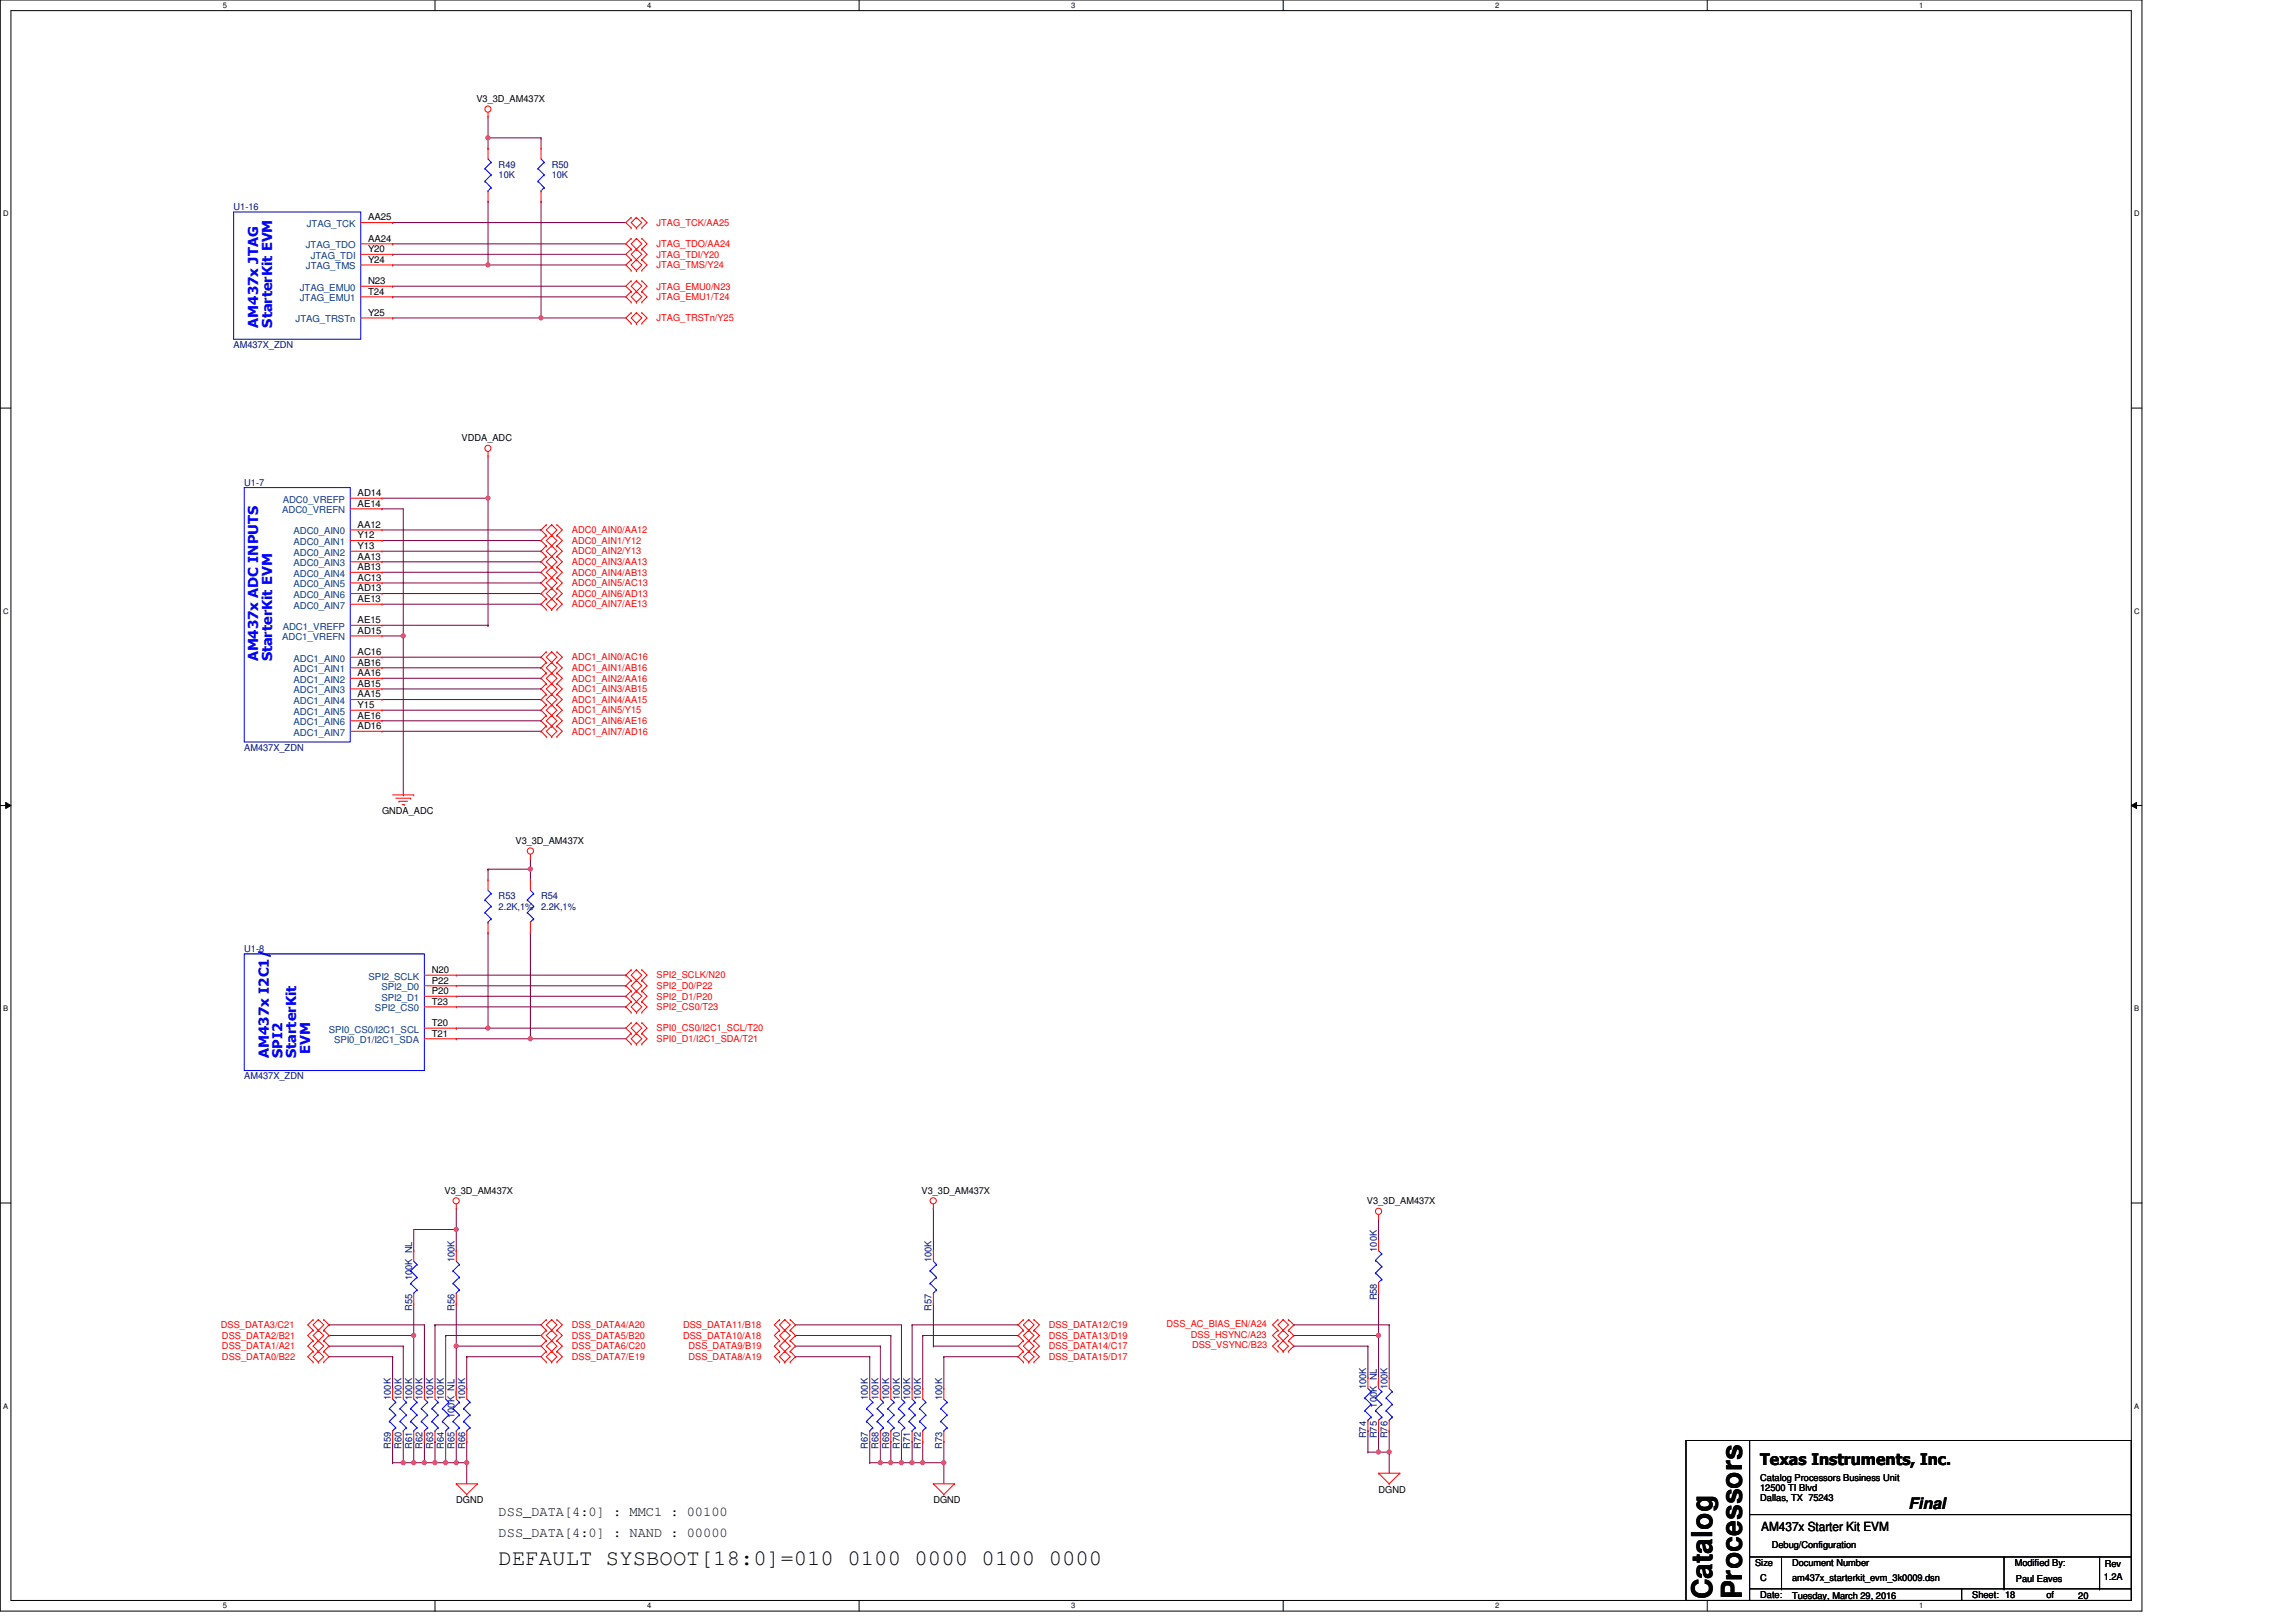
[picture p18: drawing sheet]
<svg xmlns="http://www.w3.org/2000/svg" width="297mm" height="210mm" viewBox="0 0 297 210" stroke-linecap="round" stroke-linejoin="round" font-family="sans-serif">
<defs><g id="words">
<g font-size="3.7">
<text x="221.5" y="207" transform="rotate(-90 221.5 207)">Catalog</text>
<text x="225.3" y="207" transform="rotate(-90 225.3 207)">Processors</text>
</g>
<text font-size="2.9" x="64.5" y="202.6">DEFAULT SYSBOOT[18:0]=010 0100 0000 0100 0000</text>
<g font-size="2.1">
<text x="227.7" y="189.5">Texas Instruments, Inc.</text>
<text x="246.9" y="195.3">Final</text>
</g>
<g font-size="1.8" fill="#00f">
<text x="33.4" y="42.4" transform="rotate(-90 33.4 42.4)">AM437x JTAG</text>
<text x="35.2" y="42.4" transform="rotate(-90 35.2 42.4)">StarterKit EVM</text>
<text x="33.4" y="85.6" transform="rotate(-90 33.4 85.6)">AM437x ADC INPUTS</text>
<text x="35.2" y="85.6" transform="rotate(-90 35.2 85.6)">StarterKit EVM</text>
<text x="34.8" y="136.9" transform="rotate(-90 34.8 136.9)">AM437x I2C1/</text>
<text x="36.6" y="136.9" transform="rotate(-90 36.6 136.9)">SPI2</text>
<text x="38.3" y="136.9" transform="rotate(-90 38.3 136.9)">StarterKit</text>
<text x="40.1" y="136.3" transform="rotate(-90 40.1 136.3)">EVM</text>
</g>
<g font-size="1.8">
<text x="64.5" y="196.2">DSS_DATA[4:0] : MMC1 : 00100</text>
<text x="64.5" y="198.9">DSS_DATA[4:0] : NAND : 00000</text>
</g>
<text font-size="1.6" x="227.9" y="198.2">AM437x Starter Kit EVM</text>
<g font-size="1.2">
<text x="61.6" y="13.2">V3_3D_AM437X</text>
<text x="47.6" y="28.5">AA25</text>
<text x="47.6" y="31.3">AA24</text>
<text x="47.6" y="32.6">Y20</text>
<text x="47.6" y="34">Y24</text>
<text x="47.6" y="40.9">Y25</text>
<text x="47.6" y="36.7">N23</text>
<text x="47.6" y="38.1">T24</text>
<text x="59.7" y="57.1">VDDA_ADC</text>
<text x="46.3" y="64.2">AD14</text>
<text x="46.3" y="65.6">AE14</text>
<text x="46.3" y="68.3">AA12</text>
<text x="46.3" y="69.7">Y12</text>
<text x="46.3" y="71">Y13</text>
<text x="46.3" y="72.4">AA13</text>
<text x="46.3" y="73.8">AB13</text>
<text x="46.3" y="75.1">AC13</text>
<text x="46.3" y="76.5">AD13</text>
<text x="46.3" y="77.9">AE13</text>
<text x="46.3" y="80.6">AE15</text>
<text x="46.3" y="82">AD15</text>
<text x="46.3" y="84.8">AC16</text>
<text x="46.3" y="86.1">AB16</text>
<text x="46.3" y="87.5">AA16</text>
<text x="46.3" y="88.9">AB15</text>
<text x="46.3" y="90.2">AA15</text>
<text x="46.3" y="91.6">Y15</text>
<text x="46.3" y="93">AE16</text>
<text x="46.3" y="94.3">AD16</text>
<text x="49.4" y="105.4">GNDA_ADC</text>
<text x="66.7" y="109.2">V3_3D_AM437X</text>
<text x="55.9" y="125.9">N20</text>
<text x="55.9" y="127.3">P22</text>
<text x="55.9" y="128.6">P20</text>
<text x="55.9" y="130">T23</text>
<text x="55.9" y="132.8">T20</text>
<text x="55.9" y="134.1">T21</text>
<text x="57.5" y="154.5">V3_3D_AM437X</text>
<text x="119.2" y="154.5">V3_3D_AM437X</text>
<text x="176.8" y="155.9">V3_3D_AM437X</text>
<text x="227.7" y="191.6">Catalog Processors Business Unit</text>
<text x="59" y="194.5">DGND</text>
<text x="120.8" y="194.5">DGND</text>
<text x="178.3" y="193.1">DGND</text>
<text x="227.7" y="192.9">12500 TI Blvd</text>
<text x="227.7" y="194.2">Dallas, TX 75243</text>
<text x="227.1" y="202.6">Size</text>
<text x="229.2" y="200.3">Debug/Configuration</text>
<text x="231.8" y="202.6">Document Number</text>
<text x="260.6" y="202.6">Modified By:</text>
<text x="272.3" y="202.8">Rev</text>
<text x="227.7" y="206.7">Date:</text>
<text x="227.7" y="204.5">C</text>
<text x="231.8" y="206.9">Tuesday, March 29, 2016</text>
<text x="231.8" y="204.5">am437x_starterkit_evm_3k0009.dsn</text>
<text x="255.2" y="206.7">Sheet: 18</text>
<text x="260.8" y="204.7">Paul Eaves</text>
<text x="264.8" y="206.7">of</text>
<text x="268.9" y="206.9">20</text>
<text x="272.2" y="204.4">1.2A</text>
</g>
<g font-size="1.2" fill="#000080">
<text x="64.5" y="21.7">R49</text>
<text x="64.5" y="23.1">10K</text>
<text x="71.4" y="21.7">R50</text>
<text x="71.4" y="23.1">10K</text>
<text x="30.2" y="27.2">U1-16</text>
<text x="30.2" y="45">AM437X_ZDN</text>
<text x="31.6" y="62.8">U1-7</text>
<text x="31.6" y="97.1">AM437X_ZDN</text>
<text x="64.5" y="116.3">R53</text>
<text x="64.5" y="117.7">2.2K,1%</text>
<text x="70" y="116.3">R54</text>
<text x="70" y="117.7">2.2K,1%</text>
<text x="31.6" y="123.2">U1-8</text>
<text x="31.6" y="139.7">AM437X_ZDN</text>
<text x="178.1" y="162" transform="rotate(-90 178.1 162)">100K</text>
<text x="53.3" y="165.7" transform="rotate(-90 53.3 165.7)">100K_NL</text>
<text x="58.8" y="163.4" transform="rotate(-90 58.8 163.4)">100K</text>
<text x="120.5" y="163.4" transform="rotate(-90 120.5 163.4)">100K</text>
<text x="53.3" y="169.7" transform="rotate(-90 53.3 169.7)">R55</text>
<text x="58.8" y="169.7" transform="rotate(-90 58.8 169.7)">R56</text>
<text x="120.5" y="169.7" transform="rotate(-90 120.5 169.7)">R57</text>
<text x="178.1" y="168.3" transform="rotate(-90 178.1 168.3)">R58</text>
<text x="176.8" y="179.8" transform="rotate(-90 176.8 179.8)">100K</text>
<text x="179.5" y="179.8" transform="rotate(-90 179.5 179.8)">100K</text>
<text x="50.6" y="181.2" transform="rotate(-90 50.6 181.2)">100K</text>
<text x="51.9" y="181.2" transform="rotate(-90 51.9 181.2)">100K</text>
<text x="53.3" y="181.2" transform="rotate(-90 53.3 181.2)">100K</text>
<text x="54.7" y="181.2" transform="rotate(-90 54.7 181.2)">100K</text>
<text x="56" y="181.2" transform="rotate(-90 56 181.2)">100K</text>
<text x="57.4" y="181.2" transform="rotate(-90 57.4 181.2)">100K</text>
<text x="58.8" y="183.5" transform="rotate(-90 58.8 183.5)">100K_NL</text>
<text x="60.2" y="181.2" transform="rotate(-90 60.2 181.2)">100K</text>
<text x="112.3" y="181.2" transform="rotate(-90 112.3 181.2)">100K</text>
<text x="113.7" y="181.2" transform="rotate(-90 113.7 181.2)">100K</text>
<text x="115" y="181.2" transform="rotate(-90 115 181.2)">100K</text>
<text x="116.4" y="181.2" transform="rotate(-90 116.4 181.2)">100K</text>
<text x="117.8" y="181.2" transform="rotate(-90 117.8 181.2)">100K</text>
<text x="119.1" y="181.2" transform="rotate(-90 119.1 181.2)">100K</text>
<text x="121.9" y="181.2" transform="rotate(-90 121.9 181.2)">100K</text>
<text x="178.1" y="182.2" transform="rotate(-90 178.1 182.2)">100K_NL</text>
<text x="50.6" y="187.5" transform="rotate(-90 50.6 187.5)">R59</text>
<text x="51.9" y="187.5" transform="rotate(-90 51.9 187.5)">R60</text>
<text x="53.3" y="187.5" transform="rotate(-90 53.3 187.5)">R61</text>
<text x="54.7" y="187.5" transform="rotate(-90 54.7 187.5)">R62</text>
<text x="56" y="187.5" transform="rotate(-90 56 187.5)">R63</text>
<text x="57.4" y="187.5" transform="rotate(-90 57.4 187.5)">R64</text>
<text x="58.8" y="187.5" transform="rotate(-90 58.8 187.5)">R65</text>
<text x="60.2" y="187.5" transform="rotate(-90 60.2 187.5)">R66</text>
<text x="112.3" y="187.5" transform="rotate(-90 112.3 187.5)">R67</text>
<text x="113.7" y="187.5" transform="rotate(-90 113.7 187.5)">R68</text>
<text x="115" y="187.5" transform="rotate(-90 115 187.5)">R69</text>
<text x="116.4" y="187.5" transform="rotate(-90 116.4 187.5)">R70</text>
<text x="117.8" y="187.5" transform="rotate(-90 117.8 187.5)">R71</text>
<text x="119.1" y="187.5" transform="rotate(-90 119.1 187.5)">R72</text>
<text x="121.9" y="187.5" transform="rotate(-90 121.9 187.5)">R73</text>
<text x="176.8" y="186.1" transform="rotate(-90 176.8 186.1)">R74</text>
<text x="178.1" y="186.1" transform="rotate(-90 178.1 186.1)">R75</text>
<text x="179.5" y="186.1" transform="rotate(-90 179.5 186.1)">R76</text>
</g>
<g font-size="1.2" fill="#004080">
<text x="39.7" y="29.4">JTAG_TCK</text>
<text x="39.6" y="32.1">JTAG_TDO</text>
<text x="39.6" y="34.9">JTAG_TMS</text>
<text x="40.2" y="33.5">JTAG_TDI</text>
<text x="38.2" y="41.7">JTAG_TRSTn</text>
<text x="38.8" y="37.6">JTAG_EMU0</text>
<text x="38.8" y="39">JTAG_EMU1</text>
<text x="36.6" y="65">ADC0_VREFP</text>
<text x="36.5" y="66.4">ADC0_VREFN</text>
<text x="38" y="69.2">ADC0_AIN0</text>
<text x="38" y="70.5">ADC0_AIN1</text>
<text x="38" y="71.9">ADC0_AIN2</text>
<text x="38" y="73.3">ADC0_AIN3</text>
<text x="38" y="74.6">ADC0_AIN4</text>
<text x="38" y="76">ADC0_AIN5</text>
<text x="38" y="77.4">ADC0_AIN6</text>
<text x="36.5" y="82.9">ADC1_VREFN</text>
<text x="36.6" y="81.5">ADC1_VREFP</text>
<text x="38" y="78.8">ADC0_AIN7</text>
<text x="38" y="85.6">ADC1_AIN0</text>
<text x="38" y="87">ADC1_AIN1</text>
<text x="38" y="88.3">ADC1_AIN2</text>
<text x="38" y="89.7">ADC1_AIN3</text>
<text x="38" y="91.1">ADC1_AIN4</text>
<text x="38" y="92.5">ADC1_AIN5</text>
<text x="38" y="93.9">ADC1_AIN6</text>
<text x="38" y="95.2">ADC1_AIN7</text>
<text x="47.7" y="126.8">SPI2_SCLK</text>
<text x="48.5" y="130.9">SPI2_CS0</text>
<text x="49.3" y="128.1">SPI2_D0</text>
<text x="49.3" y="129.5">SPI2_D1</text>
<text x="42.5" y="133.6">SPI0_CS0/I2C1_SCL</text>
<text x="43.2" y="135">SPI0_D1/I2C1_SDA</text>
</g>
<g font-size="1.2" fill="#f00">
<text x="84.9" y="29.3">JTAG_TCK/AA25</text>
<text x="84.9" y="32">JTAG_TDO/AA24</text>
<text x="84.9" y="33.4">JTAG_TDI/Y20</text>
<text x="84.9" y="34.7">JTAG_TMS/Y24</text>
<text x="84.9" y="37.5">JTAG_EMU0/N23</text>
<text x="84.9" y="38.8">JTAG_EMU1/T24</text>
<text x="84.9" y="41.6">JTAG_TRSTn/Y25</text>
<text x="74" y="69">ADC0_AIN0/AA12</text>
<text x="74" y="70.4">ADC0_AIN1/Y12</text>
<text x="74" y="71.8">ADC0_AIN2/Y13</text>
<text x="74" y="73.1">ADC0_AIN3/AA13</text>
<text x="74" y="74.5">ADC0_AIN4/AB13</text>
<text x="74" y="75.9">ADC0_AIN5/AC13</text>
<text x="74" y="77.3">ADC0_AIN6/AD13</text>
<text x="74" y="78.6">ADC0_AIN7/AE13</text>
<text x="74" y="85.5">ADC1_AIN0/AC16</text>
<text x="74" y="86.8">ADC1_AIN1/AB16</text>
<text x="74" y="88.2">ADC1_AIN2/AA16</text>
<text x="74" y="89.6">ADC1_AIN3/AB15</text>
<text x="74" y="91">ADC1_AIN4/AA15</text>
<text x="74" y="92.3">ADC1_AIN5/Y15</text>
<text x="74" y="93.7">ADC1_AIN6/AE16</text>
<text x="74" y="95.1">ADC1_AIN7/AD16</text>
<text x="84.9" y="126.6">SPI2_SCLK/N20</text>
<text x="84.9" y="128">SPI2_D0/P22</text>
<text x="84.9" y="129.4">SPI2_D1/P20</text>
<text x="84.9" y="130.7">SPI2_CS0/T23</text>
<text x="84.9" y="133.5">SPI0_CS0/I2C1_SCL/T20</text>
<text x="84.9" y="134.9">SPI0_D1/I2C1_SDA/T21</text>
<text x="28.6" y="171.9">DSS_DATA3/C21</text>
<text x="28.7" y="173.3">DSS_DATA2/B21</text>
<text x="74" y="171.9">DSS_DATA4/A20</text>
<text x="74" y="173.3">DSS_DATA5/B20</text>
<text x="88.4" y="173.3">DSS_DATA10/A18</text>
<text x="88.4" y="171.9">DSS_DATA11/B18</text>
<text x="135.7" y="171.9">DSS_DATA12/C19</text>
<text x="135.7" y="173.3">DSS_DATA13/D19</text>
<text x="150.9" y="171.7">DSS_AC_BIAS_EN/A24</text>
<text x="154.1" y="173.1">DSS_HSYNC/A23</text>
<text x="28.7" y="176">DSS_DATA0/B22</text>
<text x="28.7" y="174.6">DSS_DATA1/A21</text>
<text x="74" y="174.6">DSS_DATA6/C20</text>
<text x="74" y="176">DSS_DATA7/E19</text>
<text x="89.1" y="176">DSS_DATA8/A19</text>
<text x="89.1" y="174.6">DSS_DATA9/B19</text>
<text x="135.7" y="174.6">DSS_DATA14/C17</text>
<text x="135.7" y="176">DSS_DATA15/D17</text>
<text x="154.2" y="174.5">DSS_VSYNC/B23</text>
</g>
<g font-size="1">
<text x="28.8" y="1">5</text>
<text x="83.7" y="1">4</text>
<text x="138.6" y="1">3</text>
<text x="193.4" y="1">2</text>
<text x="248.3" y="1">1</text>
<text x=".4" y="28">D</text>
<text x="276.1" y="28">D</text>
<text x=".4" y="79.4">C</text>
<text x="276.1" y="79.4">C</text>
<text x=".4" y="130.9">B</text>
<text x="276.1" y="130.9">B</text>
<text x=".4" y="182.3">A</text>
<text x="276.1" y="182.3">A</text>
<text x="28.8" y="208.2">5</text>
<text x="83.7" y="208.2">4</text>
<text x="138.6" y="208.2">3</text>
<text x="193.4" y="208.2">2</text>
<text x="248.3" y="208.2">1</text>
</g>
</g></defs>
<path d="M0 0h277.1v208.5h-277.1zM1.4 1.4h274.3v205.7h-274.3z" fill="none" stroke="#000" stroke-width=".13"/>
<g fill="#fff">
<path d="M28.8 .1h.6v1.1h-.6z"/>
<path d="M28.8 207.3h.6v1.1h-.6z"/>
</g>
<path d="M56.3 0v1.4M56.3 207.1v1.4" fill="none" stroke="#000" stroke-width=".13"/>
<g fill="#fff">
<path d="M83.7 .1h.6v1.1h-.6z"/>
<path d="M83.7 207.3h.6v1.1h-.6z"/>
</g>
<path d="M111.1 0v1.4M111.1 207.1v1.4" fill="none" stroke="#000" stroke-width=".13"/>
<g fill="#fff">
<path d="M138.6 .1h.5v1.1h-.5z"/>
<path d="M138.6 207.3h.5v1.1h-.5z"/>
</g>
<path d="M166 0v1.4M166 207.1v1.4" fill="none" stroke="#000" stroke-width=".13"/>
<g fill="#fff">
<path d="M193.4 .1h.6v1.1h-.6z"/>
<path d="M193.4 207.3h.6v1.1h-.6z"/>
</g>
<path d="M220.9 0v1.4M220.9 207.1v1.4" fill="none" stroke="#000" stroke-width=".13"/>
<g fill="#fff">
<path d="M248.3 .1h.6v1.1h-.6z"/>
<path d="M248.3 207.3h.6v1.1h-.6z"/>
<path d="M.4 27.1h.7v1.1h-.7z"/>
<path d="M276.1 27.1h.7v1.1h-.7z"/>
<path d="M.4 78.5h.7v1.1h-.7z"/>
<path d="M276.1 78.5h.7v1.1h-.7z"/>
</g>
<path d="M0 52.8h1.4M275.7 52.8h1.4" fill="none" stroke="#000" stroke-width=".13"/>
<g fill="#fff">
<path d="M.4 130h.7v1.1h-.7z"/>
<path d="M276.1 130h.6v1.1h-.6z"/>
</g>
<path d="M0 104.2h1.4M.7 103.8l.7 .4-.7 .4zM275.7 104.2l.7-.4v.8zM275.7 104.2h1.4" fill="none" stroke="#000" stroke-width=".13"/>
<path d="M.7 103.8l.7 .4-.7 .4zM275.7 104.2l.7-.4v.8z" fill="#000"/>
<g fill="#fff">
<path d="M.4 181.4h.7v1.1h-.7z"/>
<path d="M276.1 181.4h.6v1.1h-.6z"/>
</g>
<path d="M0 155.7h1.4M275.7 155.7h1.4" fill="none" stroke="#000" stroke-width=".13"/>
<path d="M70 17.8h.1M70 17.8v1.4M50.8 34.3h.1M63.1 26.1h.1M63.1 26.1v8.2h-12.3M70 26.1h.1M70 26.1v15h-19.2M50.8 41.1h.1M49.4 65.8h.1M49.4 65.8h2.8v16.5M52.2 82.3h.1" fill="none" stroke="#800040" stroke-width=".13"/>
<circle cx="52.2" cy="82.3" r=".27" fill="#f0f"/>
<circle cx="52.2" cy="82.3" r=".27" fill="none" stroke="#f0f" stroke-width=".13"/>
<path d="M49.4 64.5h13.7M63.1 64.5h.1M63.1 133.1h.1M63.1 133.1h17.9" fill="none" stroke="#800040" stroke-width=".13"/>
<circle cx="63.1" cy="133" r=".27" fill="#f0f"/>
<circle cx="63.1" cy="133" r=".27" fill="none" stroke="#f0f" stroke-width=".13"/>
<path d="M68.6 134.4h.1M68.6 134.4h12.4" fill="none" stroke="#800040" stroke-width=".13"/>
<circle cx="68.6" cy="134.4" r=".27" fill="#f0f"/>
<circle cx="68.6" cy="134.4" r=".27" fill="none" stroke="#f0f" stroke-width=".13"/>
<path d="M68.6 112.5h.1M68.6 112.5v1.4" fill="none" stroke="#800040" stroke-width=".13"/>
<circle cx="68.6" cy="112.5" r=".27" fill="#f0f"/>
<circle cx="68.6" cy="112.5" r=".27" fill="none" stroke="#f0f" stroke-width=".13"/>
<g fill="none" stroke="#800040" stroke-width=".13">
<path d="M63.1 17.8h.1M63.1 15.1v2.7M50.8 28.8h.1M50.8 31.6h.1M50.8 32.9h.1M50.8 37h.1M50.8 38.4h.1M50.8 28.8h30.2M50.8 31.6h30.2M50.8 32.9h30.2M50.8 37h30.2M50.8 38.4h30.2"/>
<path d="M63.1 34.3h.1M63.1 34.3h17.9M63.1 112.5h.1M63.1 112.5v1.4M68.6 111.1h.1M68.6 111.1v1.4h-5.5M59 133.1h.1M59 134.4h.1M63.1 120.7h.1M63.1 120.7v12.4h-4.1M68.6 120.7h.1M68.6 120.7v13.7h-9.6"/>
</g>
<circle cx="63.1" cy="34.3" r=".27" fill="#f0f"/>
<circle cx="63.1" cy="34.3" r=".27" fill="none" stroke="#f0f" stroke-width=".13"/>
<path d="M70 41.1h.1M70 41.1h11" fill="none" stroke="#800040" stroke-width=".13"/>
<circle cx="70" cy="41.1" r=".27" fill="#f0f"/>
<circle cx="70" cy="41.1" r=".27" fill="none" stroke="#f0f" stroke-width=".13"/>
<g fill="none" stroke="#800040" stroke-width=".13">
<path d="M63.1 59v5.5M49.4 68.6h20.6M49.4 70h20.6M49.4 71.3h20.6M49.4 72.7h20.6M49.4 74.1h20.6M49.4 75.4h20.6M49.4 76.8h20.6M49.4 78.2h20.6M63.1 64.5h.1M70 68.6h.1M70 70h.1"/>
<path d="M70 71.3h.1M70 72.7h.1M70 74.1h.1M70 75.4h.1M70 76.8h.1M70 78.2h.1M49.4 82.3h2.8M49.4 80.9h13.7M49.4 85h20.6M49.4 86.4h20.6M49.4 87.8h20.6M49.4 89.2h20.6"/>
<path d="M49.4 90.5h20.6M49.4 91.9h20.6M49.4 93.3h20.6M49.4 94.6h20.6M52.2 82.3h.1M52.2 82.3v20.6M63.1 80.9h.1M70 85h.1M70 86.4h.1M70 87.8h.1M70 89.2h.1M70 90.5h.1"/>
<path d="M70 91.9h.1M70 93.3h.1M70 94.6h.1M52.2 102.9h.1M59 126.2h22M59 127.6h22M59 128.9h22M59 130.3h22M81 126.2h.1M81 127.6h.1M81 128.9h.1M81 130.3h.1"/>
<path d="M120.8 156.4h.1M120.8 156.4v5.5M178.3 157.7h.1M178.3 157.7v2.8M42.6 171.4h.1M42.6 172.8h.1M42.6 171.4h12.3M42.6 172.8h10.9M116.6 171.4h.1M116.6 171.4v8.3M118 171.4h.1M118 171.4v8.3"/>
<path d="M120.8 168.7h.1M120.8 168.7v5.5M167.4 171.4h.1M167.4 171.4h12.3M178.3 167.3h.1M178.3 167.3v5.5M179.7 171.4h.1M179.7 171.4v6.9"/>
</g>
<circle cx="53.5" cy="172.8" r=".27" fill="#f0f"/>
<circle cx="53.5" cy="172.8" r=".27" fill="none" stroke="#f0f" stroke-width=".13"/>
<path d="M53.5 172.8h.1M53.5 172.8v6.9M115.2 172.8h.1M115.2 172.8v6.9M119.4 172.8h.1M119.4 172.8v6.9M167.4 172.8h.1M167.4 172.8h10.9" fill="none" stroke="#800040" stroke-width=".13"/>
<circle cx="178.3" cy="172.8" r=".27" fill="#f0f"/>
<circle cx="178.3" cy="172.8" r=".27" fill="none" stroke="#f0f" stroke-width=".13"/>
<g fill="none" stroke="#800040" stroke-width=".13">
<path d="M42.6 174.2h.1M42.6 174.2h9.6M42.6 175.6h8.2M50.8 175.6h.1M50.8 175.6v4.1M52.2 174.2h.1M52.2 174.2v5.5M57.7 172.8h.1M57.7 172.8v6.9M60.4 175.6h.1M60.4 175.6v4.1M112.5 175.6h.1"/>
<path d="M112.5 175.6v4.1M113.9 174.2h.1M113.9 174.2v5.5M122.1 175.6h.1M122.1 175.6v4.1M167.4 174.2h.1M167.4 174.2h9.6M177 174.2h.1M177 174.2v4.1M177 185.2h.1M177 185.2v2.7M179.7 185.2h.1"/>
<path d="M179.7 185.2v2.7"/>
</g>
<circle cx="179.7" cy="187.9" r=".27" fill="#f0f"/>
<circle cx="179.7" cy="187.9" r=".27" fill="none" stroke="#f0f" stroke-width=".13"/>
<path d="M50.8 186.5h.1M50.8 186.5v2.8M52.2 186.5h.1M52.2 186.5v2.8M53.5 186.5h.1M53.5 186.5v2.8M57.7 186.5h.1M57.7 186.5v2.8" fill="none" stroke="#800040" stroke-width=".13"/>
<circle cx="57.6" cy="189.3" r=".27" fill="#f0f"/>
<circle cx="57.6" cy="189.3" r=".27" fill="none" stroke="#f0f" stroke-width=".13"/>
<path d="M60.4 186.5h.1M60.4 186.5v2.8" fill="none" stroke="#800040" stroke-width=".13"/>
<circle cx="60.4" cy="189.3" r=".27" fill="#f0f"/>
<circle cx="60.4" cy="189.3" r=".27" fill="none" stroke="#f0f" stroke-width=".13"/>
<g fill="none" stroke="#800040" stroke-width=".13">
<path d="M112.5 186.5h.1M112.5 186.5v2.8M113.9 186.5h.1M113.9 186.5v2.8M115.2 186.5h.1M115.2 186.5v2.8M116.6 186.5h.1M116.6 186.5v2.8M118 186.5h.1M118 186.5v2.8M119.4 186.5h.1M119.4 186.5v2.8"/>
<path d="M122.1 186.5h.1M122.1 186.5v2.8"/>
</g>
<circle cx="122.1" cy="189.3" r=".27" fill="#f0f"/>
<circle cx="122.1" cy="189.3" r=".27" fill="none" stroke="#f0f" stroke-width=".13"/>
<path d="M50.8 189.3h.1M50.8 189.3h2.7M52.2 189.3h.1M177 187.9h.1M177 187.9h1.3M179.7 187.9h.1M179.7 187.9v2.7" fill="none" stroke="#800040" stroke-width=".13"/>
<circle cx="53.5" cy="189.3" r=".27" fill="#f0f"/>
<circle cx="53.5" cy="189.3" r=".27" fill="none" stroke="#f0f" stroke-width=".13"/>
<circle cx="52.2" cy="189.3" r=".27" fill="#f0f"/>
<circle cx="52.2" cy="189.3" r=".27" fill="none" stroke="#f0f" stroke-width=".13"/>
<path d="M53.5 189.3h.1M53.5 189.3h1.4" fill="none" stroke="#800040" stroke-width=".13"/>
<circle cx="54.9" cy="189.3" r=".27" fill="#f0f"/>
<circle cx="54.9" cy="189.3" r=".27" fill="none" stroke="#f0f" stroke-width=".13"/>
<path d="M56.3 189.3h.1M56.3 189.3h1.4M60.4 189.3h.1M60.4 189.3v2.7M112.5 189.3h.1M112.5 189.3h1.4" fill="none" stroke="#800040" stroke-width=".13"/>
<circle cx="113.9" cy="189.3" r=".27" fill="#f0f"/>
<circle cx="113.9" cy="189.3" r=".27" fill="none" stroke="#f0f" stroke-width=".13"/>
<path d="M113.9 189.3h.1M113.9 189.3h2.7M116.6 189.3h.1" fill="none" stroke="#800040" stroke-width=".13"/>
<circle cx="115.2" cy="189.3" r=".27" fill="#f0f"/>
<circle cx="115.2" cy="189.3" r=".27" fill="none" stroke="#f0f" stroke-width=".13"/>
<circle cx="116.6" cy="189.3" r=".27" fill="#f0f"/>
<circle cx="116.6" cy="189.3" r=".27" fill="none" stroke="#f0f" stroke-width=".13"/>
<path d="M118 189.3h1.4M119.4 189.3h.1" fill="none" stroke="#800040" stroke-width=".13"/>
<circle cx="118" cy="189.3" r=".27" fill="#f0f"/>
<circle cx="118" cy="189.3" r=".27" fill="none" stroke="#f0f" stroke-width=".13"/>
<circle cx="119.4" cy="189.3" r=".27" fill="#f0f"/>
<circle cx="119.4" cy="189.3" r=".27" fill="none" stroke="#f0f" stroke-width=".13"/>
<path d="M63.1 64.5v16.4M63.1 80.9h.1M119.4 189.3h.1M119.4 189.3h2.7M122.1 189.3h.1M122.1 189.3v2.7" fill="none" stroke="#800040" stroke-width=".13"/>
<circle cx="63.1" cy="64.5" r=".27" fill="#f0f"/>
<circle cx="63.1" cy="64.5" r=".27" fill="none" stroke="#f0f" stroke-width=".13"/>
<path d="M54.9 171.4h.1M54.9 171.4v8.3M59 174.2h.1M59 168.7h.1M59 174.2h11M59 168.7v5.5M60.4 175.6h.1M60.4 175.6h9.6M54.9 186.5h.1M54.9 186.5v2.8M56.3 186.5h.1M56.3 186.5v2.8" fill="none" stroke="#800040" stroke-width=".13"/>
<circle cx="59" cy="174.2" r=".27" fill="#f0f"/>
<circle cx="59" cy="174.2" r=".27" fill="none" stroke="#f0f" stroke-width=".13"/>
<path d="M56.3 171.4h.1M56.3 171.4h13.7M56.3 171.4v8.3M57.7 172.8h.1M57.7 172.8h12.3M54.9 189.3h.1M54.9 189.3h1.4" fill="none" stroke="#800040" stroke-width=".13"/>
<circle cx="56.3" cy="189.3" r=".27" fill="#f0f"/>
<circle cx="56.3" cy="189.3" r=".27" fill="none" stroke="#f0f" stroke-width=".13"/>
<path d="M57.7 189.3h1.3M59 189.3h.1" fill="none" stroke="#800040" stroke-width=".13"/>
<circle cx="59" cy="189.3" r=".27" fill="#f0f"/>
<circle cx="59" cy="189.3" r=".27" fill="none" stroke="#f0f" stroke-width=".13"/>
<path d="M59 159.1h.1M59 156.4v2.7" fill="none" stroke="#800040" stroke-width=".13"/>
<circle cx="59" cy="159.1" r=".27" fill="#f0f"/>
<circle cx="59" cy="159.1" r=".27" fill="none" stroke="#f0f" stroke-width=".13"/>
<g fill="none" stroke="#800040" stroke-width=".13">
<path d="M102.9 171.4h.1M102.9 172.8h.1M102.9 174.2h.1M102.9 175.6h.1M102.9 175.6h9.6M102.9 174.2h11M102.9 172.8h12.3M102.9 171.4h13.7M118 171.4h13.7M119.4 172.8h12.3M120.8 174.2h.1M120.8 174.2h10.9"/>
<path d="M122.1 175.6h9.6M131.7 175.6h.1M131.7 172.8h.1M131.7 171.4h.1M178.3 172.8h.1M178.3 172.8v5.5M178.3 185.2h.1M178.3 185.2v2.7"/>
</g>
<circle cx="178.3" cy="187.9" r=".27" fill="#f0f"/>
<circle cx="178.3" cy="187.9" r=".27" fill="none" stroke="#f0f" stroke-width=".13"/>
<path d="M63.1 17.8h.1M63.1 19.2h.1M63.1 17.8h6.9M63.1 17.8v1.4M116.6 189.3h1.4M118 189.3h.1M178.3 187.9h.1M178.3 187.9h1.4" fill="none" stroke="#800040" stroke-width=".13"/>
<circle cx="63.1" cy="17.8" r=".27" fill="#f0f"/>
<circle cx="63.1" cy="17.8" r=".27" fill="none" stroke="#f0f" stroke-width=".13"/>
<g fill="none" stroke="#800040" stroke-width=".13">
<path d="M59 159.1h.1M59 159.1v2.8M59 159.1h-5.5v2.8M53.5 161.9h.1M53.5 172.8h.1M53.5 168.7v4.1M59 174.2h.1M59 161.9h.1M59 174.2v5.5M59 189.3h.1M59 186.5v2.8M59 189.3h1.4"/>
<path d="M60.4 189.3h.1"/>
</g>
<g fill="none" stroke="#f00" stroke-width=".13">
<path d="M63.1 15.1h.1M63.1 19.2h.1M63.1 14.5v.6M63.1 19.2v1.4M70 19.2h.1M70 19.2v1.4M46.7 28.8h4.1M46.7 31.6h4.1M46.7 32.9h4.1M46.7 34.3h4.1M46.7 37h4.1M46.7 38.4h4.1"/>
<path d="M50.8 28.8h.1M50.8 31.6h.1M50.8 32.9h.1M50.8 34.3h.1M50.8 37h.1M50.8 38.4h.1M63.1 26.1h.1M63.1 24.7v1.4M70 26.1h.1M70 24.7v1.4M81.7 28.1h.1M81.7 29.5h.1"/>
<path d="M81.7 30.9h.1M81.7 32.2h.1M81.7 33.6h.1M81.7 35h.1M81.7 36.3h.1M81.7 37.7h.1M81.7 39.1h.1M81.7 28.1l-.7 .7 .7 .7M81.7 30.9l-.7 .7 .7 .6M81.7 32.2l-.7 .7 .7 .7M81.7 33.6l-.7 .7 .7 .7M81.7 36.3l-.7 .7 .7 .7"/>
<path d="M81.7 37.7l-.7 .7 .7 .7M82.3 29.5h.1M82.3 28.1h.1M82.3 32.2h.1M82.3 30.9h.1M82.3 33.6h.1M82.3 35h.1M82.3 37.7h.1M82.3 36.3h.1M82.3 39.1h.1M82.3 28.1l-.6 .7 .6 .7M82.3 28.1l.7 .7-.7 .7"/>
<path d="M82.3 30.9l-.6 .7 .6 .6M82.3 30.9l.7 .7-.7 .6M82.3 32.2l-.6 .7 .6 .7M82.3 32.2l.7 .7-1.3 1.4 .6 .7M82.3 33.6l.7 .7-.7 .7M82.3 36.3l-.6 .7 1.3 1.4-.7 .7M82.3 36.3l.7 .7-.7 .7M82.3 37.7l-.6 .7 .6 .7M83 28.1h.1M83 29.5h.1M83 30.9h.1M83 32.2h.1"/>
<path d="M83 33.6h.1M83 35h.1M83 36.3h.1M83 37.7h.1M83 39.1h.1M83 28.1l.7 .7-.7 .7M83 30.9l.7 .7-.7 .6M83 32.2l.7 .7-.7 .7M83 33.6l.7 .7-.7 .7M83 36.3l.7 .7-.7 .7M83 37.7l.7 .7-.7 .7M46.7 41.1h4.1"/>
<path d="M50.8 41.1h.1M63.1 59h.1M63.1 58.4v.6M81.7 40.5h.1M81.7 41.8h.1M81.7 40.5l-.7 .6 .7 .7M82.3 41.8h.1M82.3 40.5h.1M82.3 40.5l-.6 .6 .6 .7M82.3 40.5l.7 .6-.7 .7M83 40.5h.1M83 41.8h.1"/>
<path d="M83 40.5l.7 .6-.7 .7M45.3 64.5h4.1M45.3 65.8h4.1M45.3 68.6h4.1M45.3 70h4.1M45.3 71.3h4.1M45.3 72.7h4.1M45.3 74.1h4.1M45.3 75.4h4.1M45.3 76.8h4.1M45.3 78.2h4.1M49.4 64.5h.1"/>
<path d="M49.4 65.8h.1M49.4 68.6h.1M49.4 70h.1M49.4 71.3h.1M49.4 72.7h.1M49.4 74.1h.1M49.4 75.4h.1M49.4 76.8h.1M49.4 78.2h.1M70.7 67.9h.1M70.7 69.3h.1M70.7 70.6h.1"/>
<path d="M70.7 72h.1M70.7 73.4h.1M70.7 74.8h.1M70.7 76.1h.1M70.7 77.5h.1M70.7 78.9h.1M70.7 67.9l-.7 .7 .7 .7M70.7 69.3l-.7 .7 .7 .6M70.7 70.6l-.7 .7 .7 .7M70.7 72l-.7 .7 .7 .7M70.7 73.4l-.7 .7 .7 .7M70.7 76.1l-.7 .7 .7 .7"/>
<path d="M70.7 74.8l-.7 .6 .7 .7M70.7 77.5l-.7 .7 .7 .7M71.4 69.3h.1M71.4 67.9h.1M71.4 70.6h.1M71.4 72h.1M71.4 73.4h.1M71.4 74.8h.1M71.4 76.1h.1M71.4 77.5h.1M71.4 78.9h.1M71.4 67.9l-.7 .7 1.3 1.4-1.3 1.3 .7 .7"/>
<path d="M71.4 67.9l.6 .7-.6 .7M71.4 69.3l-.7 .7 .7 .6M71.4 70.6l.6 .7-1.3 1.4 .7 .7M71.4 72l.6 .7-.6 .7M71.4 73.4l-.7 .7 1.3 1.3-.6 .7M71.4 73.4l.6 .7-.6 .7M71.4 74.8l-.7 .6 1.3 1.4-1.3 1.4 .7 .7M71.4 76.1l-.7 .7 .7 .7M71.4 77.5l.6 .7-.6 .7M72 67.9h.1M72 69.3h.1M72 70.6h.1"/>
<path d="M72 72h.1M72 73.4h.1M72 74.8h.1M72 76.1h.1M72 77.5h.1M72 78.9h.1M72 67.9l.7 .7-.7 .7M72 69.3l.7 .7-.7 .6M72 70.6l.7 .7-.7 .7M72 72l.7 .7-.7 .7M72 73.4l.7 .7-.7 .7M72 74.8l.7 .6-.7 .7"/>
<path d="M72 76.1l.7 .7-.7 .7M72 77.5l.7 .7-.7 .7M45.3 80.9h4.1M45.3 82.3h4.1M45.3 85h4.1M45.3 86.4h4.1M45.3 87.8h4.1M45.3 89.2h4.1M45.3 90.5h4.1M45.3 91.9h4.1M45.3 93.3h4.1M45.3 94.6h4.1"/>
<path d="M49.4 80.9h.1M49.4 82.3h.1M49.4 85h.1M49.4 86.4h.1M49.4 87.8h.1M49.4 89.2h.1M49.4 90.5h.1M49.4 91.9h.1M49.4 93.3h.1M49.4 94.6h.1M70.7 84.3h.1M70.7 85.7h.1"/>
<path d="M70.7 87.1h.1M70.7 88.5h.1M70.7 89.9h.1M70.7 91.2h.1M70.7 92.6h.1M70.7 94h.1M70.7 95.3h.1M70.7 84.3l-.7 .7 .7 .7M70.7 85.7l-.7 .7 .7 .7M70.7 87.1l-.7 .7 .7 .7M70.7 89.9l-.7 .6 .7 .7M70.7 88.5l-.7 .7 .7 .7"/>
<path d="M70.7 91.2l-.7 .7 .7 .7M70.7 92.6l-.7 .7 .7 .7M70.7 94l-.7 .6 .7 .7M71.4 85.7h.1M71.4 84.3h.1M71.4 87.1h.1M71.4 88.5h.1M71.4 89.9h.1M71.4 91.2h.1M71.4 92.6h.1M71.4 94h.1M71.4 95.3h.1"/>
<path d="M71.4 84.3l-.7 .7 .7 .7M71.4 84.3l.6 .7-1.3 1.4 .7 .7M71.4 85.7l.6 .7-.6 .7M71.4 87.1l-.7 .7 1.3 1.4-.6 .7M71.4 87.1l.6 .7-.6 .7M71.4 88.5l-.7 .7 1.3 1.3-1.3 1.4 .7 .7M71.4 89.9l-.7 .6 .7 .7M71.4 91.2l.6 .7-1.3 1.4 .7 .7M71.4 92.6l.6 .7-.6 .7M71.4 94l-.7 .6 .7 .7M71.4 94l.6 .6-.6 .7M72 84.3h.1"/>
<path d="M72 85.7h.1M72 87.1h.1M72 88.5h.1M72 89.9h.1M72 91.2h.1M72 92.6h.1M72 94h.1M72 95.3h.1M72 84.3l.7 .7-.7 .7M72 85.7l.7 .7-.7 .7M72 87.1l.7 .7-.7 .7M72 88.5l.7 .7-.7 .7"/>
<path d="M72 92.6l.7 .7-.7 .7M72 89.9l.7 .6-.7 .7M72 91.2l.7 .7-.7 .7M72 94l.7 .6-.7 .7M50.8 102.9h2.7M51.2 103.3h1.9M51.6 103.7h.1M51.6 103.7h1.1M52 104.1h.3M52.3 104.1h.1M53.1 103.3h.1M53.5 102.9h.1"/>
<path d="M63.1 113.9h.1M63.1 113.9v1.3M63.1 119.3v1.4M68.6 111.1h.1M68.6 113.9h.1M68.6 110.6v.5M68.6 113.9v1.3M68.6 119.3v1.4M54.9 126.2h4.1M54.9 127.6h4.1M54.9 128.9h4.1M54.9 130.3h4.1"/>
<path d="M54.9 133.1h4.1M54.9 134.4h4.1M59 126.2h.1M59 127.6h.1M59 128.9h.1M59 130.3h.1M59 133.1h.1M59 134.4h.1M63.1 120.7h.1M68.6 120.7h.1M81.7 125.5h.1M81.7 126.9h.1"/>
<path d="M81.7 128.2h.1M81.7 129.6h.1M81.7 131h.1M81.7 132.4h.1M81.7 133.7h.1M81.7 135.1h.1M81.7 125.5l-.7 .7 .7 .7M81.7 126.9l-.7 .7 .7 .6M81.7 128.2l-.7 .7 .7 .7M81.7 129.6l-.7 .7 .7 .7M81.7 132.4l-.7 .7 .7 .6M81.7 133.7l-.7 .7 .7 .7"/>
<path d="M82.3 126.9h.1M82.3 125.5h.1M82.3 128.2h.1M82.3 129.6h.1M82.3 131h.1M82.3 133.7h.1M82.3 132.4h.1M82.3 135.1h.1M82.3 125.5l-.6 .7 1.3 1.4-.7 .6M82.3 125.5l.7 .7-.7 .7M82.3 126.9l-.6 .7 .6 .6M82.3 128.2l-.6 .7 .6 .7"/>
<path d="M82.3 128.2l.7 .7-1.3 1.4 .6 .7M82.3 129.6l.7 .7-.7 .7M82.3 132.4l-.6 .7 1.3 1.3-.7 .7M82.3 132.4l.7 .7-.7 .6M82.3 133.7l-.6 .7 .6 .7M83 125.5h.1M83 126.9h.1M83 128.2h.1M83 129.6h.1M83 131h.1M83 132.4h.1M83 133.7h.1"/>
<path d="M83 135.1h.1M83 125.5l.7 .7-.7 .7M83 126.9l.7 .7-.7 .6M83 128.2l.7 .7-.7 .7M83 129.6l.7 .7-.7 .7M83 132.4l.7 .7-.7 .6M83 133.7l.7 .7-.7 .7M59 156.4h.1M59 155.8v.6M120.8 156.4h.1M120.8 155.8v.6M178.3 157.7h.1"/>
<path d="M178.3 157.2v.5M40.5 174.9h.1M40.5 176.3h.1M40.5 173.5h.1M40.5 172.1h.1M40.5 170.8h.1M40.5 174.9l-.7 .7 .7 .7M40.5 173.5l-.7 .7 .7 .7M40.5 172.1l-.7 .7 .7 .7M40.5 170.8l-.7 .6 .7 .7M41.2 176.3h.1M41.2 174.9h.1"/>
<path d="M41.2 173.5h.1M41.2 172.1h.1M41.2 170.8h.1M41.2 170.8l.7 .6-1.4 1.4 1.4 1.4-.7 .7M41.2 173.5l-.7 .7 1.4 1.4-.7 .7M41.2 174.9l-.7 .7 .7 .7M41.2 172.1l.7 .7-.7 .7M41.2 170.8l-.7 .6 .7 .7M41.9 174.9h.1M41.9 176.3h.1M41.9 173.5h.1M41.9 172.1h.1"/>
<path d="M41.9 170.8h.1M41.9 174.9l.7 .7-.7 .7M41.9 172.1l.7 .7-.7 .7M41.9 173.5l.7 .7-.7 .7M41.9 170.8l.7 .6-.7 .7M50.8 179.7h.1M50.8 179.7v1.4M52.2 179.7h.1M52.2 179.7v1.4M53.5 161.9h.1M53.5 168.7h.1M53.5 179.7h.1"/>
<path d="M53.5 161.9v1.3M53.5 167.3v1.4M53.5 179.7v1.4M54.9 179.7h.1M54.9 179.7v1.4M56.3 179.7h.1M56.3 179.7v1.4M57.7 179.7h.1M57.7 179.7v1.4M59 179.7h.1M59 161.9h.1M59 168.7h.1"/>
<path d="M59 161.9v1.3M59 167.3v1.4M59 179.7v1.4M60.4 179.7h.1M60.4 179.7v1.4M70.7 170.8h.1M70.7 172.1h.1M70.7 173.5h.1M70.7 174.9h.1M70.7 176.3h.1M70.7 170.8l-.7 .6 .7 .7M70.7 172.1l-.7 .7 .7 .7"/>
<path d="M70.7 173.5l-.7 .7 .7 .7M70.7 174.9l-.7 .7 .7 .7M71.4 172.1h.1M71.4 170.8h.1M71.4 173.5h.1M71.4 174.9h.1M71.4 176.3h.1M71.4 170.8l-.7 .6 1.3 1.4-1.3 1.4 .7 .7M71.4 170.8l.6 .6-.6 .7M71.4 172.1l-.7 .7 .7 .7M71.4 173.5l.6 .7-1.3 1.4 .7 .7M71.4 174.9l.6 .7-.6 .7"/>
<path d="M72 170.8h.1M72 172.1h.1M72 173.5h.1M72 174.9h.1M72 176.3h.1M72 170.8l.7 .6-.7 .7M72 174.9l.7 .7-.7 .7M72 172.1l.7 .7-.7 .7M72 173.5l.7 .7-.7 .7M100.9 174.9h.1M100.9 176.3h.1M100.9 173.5h.1"/>
<path d="M100.9 172.1h.1M100.9 170.8h.1M100.9 174.9l-.7 .7 .7 .7M100.9 173.5l-.7 .7 .7 .7M100.9 172.1l-.7 .7 .7 .7M100.9 170.8l-.7 .6 .7 .7M101.5 176.3h.1M101.5 174.9h.1M101.5 173.5h.1M101.5 172.1h.1M101.5 170.8h.1M101.5 173.5l-.6 .7 1.3 1.4-.7 .7"/>
<path d="M101.5 174.9l-.6 .7 .6 .7M101.5 170.8l.7 .6-1.3 1.4 1.3 1.4-.7 .7M101.5 172.1l.7 .7-.7 .7M101.5 170.8l-.6 .6 .6 .7M102.2 174.9h.1M102.2 176.3h.1M102.2 173.5h.1M102.2 172.1h.1M102.2 170.8h.1M102.2 174.9l.7 .7-.7 .7M102.2 173.5l.7 .7-.7 .7M102.2 172.1l.7 .7-.7 .7"/>
<path d="M102.2 170.8l.7 .6-.7 .7M112.5 179.7h.1M112.5 179.7v1.4M113.9 179.7h.1M113.9 179.7v1.4M115.2 179.7h.1M115.2 179.7v1.4M116.6 179.7h.1M116.6 179.7v1.4M118 179.7h.1M118 179.7v1.4M119.4 179.7h.1"/>
<path d="M119.4 179.7v1.4M120.8 161.9h.1M120.8 168.7h.1M120.8 161.9v1.3M120.8 167.3v1.4M122.1 179.7h.1M122.1 179.7v1.4M132.4 170.8h.1M132.4 172.1h.1M132.4 173.5h.1M132.4 174.9h.1M132.4 176.3h.1"/>
<path d="M132.4 170.8l-.7 .6 .7 .7M132.4 172.1l-.7 .7 .7 .7M132.4 173.5l-.7 .7 .7 .7M132.4 174.9l-.7 .7 .7 .7M133.1 172.1h.1M133.1 170.8h.1M133.1 173.5h.1M133.1 174.9h.1M133.1 176.3h.1M133.1 170.8l-.7 .6 1.4 1.4-1.4 1.4 .7 .7M133.1 170.8l.7 .6-.7 .7M133.1 172.1l-.7 .7 .7 .7"/>
<path d="M133.1 173.5l.7 .7-1.4 1.4 .7 .7M133.1 174.9l.7 .7-.7 .7M133.8 170.8h.1M133.8 172.1h.1M133.8 173.5h.1M133.8 174.9h.1M133.8 176.3h.1M133.8 170.8l.7 .6-.7 .7M133.8 174.9l.7 .7-.7 .7M133.8 172.1l.7 .7-.7 .7M133.8 173.5l.7 .7-.7 .7M165.3 174.9h.1"/>
<path d="M165.3 173.5h.1M165.3 172.1h.1M165.3 170.8h.1M165.3 173.5l-.7 .7 .7 .7M165.3 172.1l-.7 .7 .7 .7M165.3 170.8l-.7 .6 .7 .7M166 173.5h.1M166 174.9h.1M166 172.1h.1M166 170.8h.1M166 173.5l.7 .7-.7 .7M166 173.5l-.7 .7 .7 .7"/>
<path d="M166 172.1l.7 .7-.7 .7M166 172.1l-.7 .7 .7 .7M166 170.8l.7 .6-.7 .7M166 170.8l-.7 .6 .7 .7M166.7 174.9h.1M166.7 173.5h.1M166.7 172.1h.1M166.7 170.8h.1M166.7 173.5l.7 .7-.7 .7M166.7 170.8l.7 .6-.7 .7M166.7 172.1l.7 .7-.7 .7M177 178.3h.1"/>
<path d="M177 178.3v1.4M178.3 160.5h.1M178.3 167.3h.1M178.3 178.3h.1M178.3 160.5v1.4M178.3 166v1.3M178.3 178.3v1.4M179.7 178.3h.1M179.7 178.3v1.4M50.8 186.5h.1M50.8 185.2v1.3M52.2 186.5h.1"/>
<path d="M52.2 185.2v1.3M53.5 186.5h.1M53.5 185.2v1.3M54.9 186.5h.1M54.9 185.2v1.3M56.3 186.5h.1M56.3 185.2v1.3M57.7 186.5h.1M57.7 185.2v1.3M59 192h.1M59 186.5h.1M59 185.2v1.3"/>
<path d="M59 192h2.8M59 192l1.4 1.4M60.4 193.4h.1M60.4 186.5h.1M60.4 185.2v1.3M61.8 192h.1M61.8 192l-1.4 1.4M112.5 186.5h.1M112.5 185.2v1.3M113.9 186.5h.1M113.9 185.2v1.3M115.2 186.5h.1"/>
<path d="M115.2 185.2v1.3M116.6 186.5h.1M116.6 185.2v1.3M118 186.5h.1M118 185.2v1.3M119.4 186.5h.1M119.4 185.2v1.3M120.8 192h.1M120.8 192h2.7M120.8 192l1.3 1.4M122.1 193.4h.1M122.1 186.5h.1"/>
<path d="M122.1 185.2v1.3M123.5 192h.1M123.5 192l-1.4 1.4M177 185.2h.1M177 183.8v1.4M178.3 190.6h.1M178.3 185.2h.1M178.3 183.8v1.4M178.3 190.6h2.8M178.3 190.6l1.4 1.4M179.7 192h.1M179.7 185.2h.1"/>
<path d="M179.7 183.8v1.4M181.1 190.6h.1M181.1 190.6l-1.4 1.4"/>
<circle cx="63.1" cy="14.1" r=".4"/>
<circle cx="63.1" cy="58" r=".4"/>
<circle cx="68.6" cy="110.1" r=".4"/>
<circle cx="59" cy="155.4" r=".4"/>
<circle cx="120.7" cy="155.4" r=".4"/>
<circle cx="178.3" cy="156.8" r=".4"/>
</g>
<g fill="none" stroke="#000" stroke-width=".13">
<path d="M218.1 186.4h57.6v20.7h-57.6zM226.4 186.4v20.6M226.4 196h49.3M275.7 196h.1M226.4 207h.1M226.4 201.5h49.3M226.4 205.6h49.3M230.5 205.6h.1M230.5 201.5v4.1M253.8 207h.1M253.8 205.6v1.4M259.3 205.6h.1"/>
<path d="M259.3 201.5v4.1M271.6 205.6h.1M271.6 201.5v4.1M275.7 201.5h.1M275.7 205.6h.1"/>
</g>
<g fill="none" stroke="#00f" stroke-width=".13">
<path d="M30.2 27.4h16.5v16.5h-16.5zM62.7 21.8h.1M62.7 23.5h.1M62.7 23.5l.8 .8M62.7 21.8l.8 .8M63.1 24.7h.1M63.1 20.6l.4 .4M63.5 24.3h.1M63.5 22.6h.1M63.5 21h.1M63.5 24.3l-.4 .4M63.5 21l-.8 .8"/>
<path d="M63.5 22.6l-.8 .9M69.6 21.8h.1M69.6 23.5h.1M69.6 23.5l.8 .8M69.6 21.8l.8 .8M70 24.7h.1M70 20.6l.4 .4M70.4 24.3h.1M70.4 22.6h.1M70.4 21h.1M70.4 24.3l-.4 .4M70.4 21l-.8 .8"/>
<path d="M70.4 22.6l-.8 .9M31.6 63.1h13.7v32.9h-13.7zM62.7 116.5h.1M62.7 118.1h.1M62.7 118.1l.8 .8M62.7 116.5l.8 .8M63.1 119.3h.1M63.1 115.2l.4 .4M63.5 118.9h.1M63.5 117.3h.1M63.5 115.6h.1M63.5 118.9l-.4 .4"/>
<path d="M63.5 115.6l-.8 .9M63.5 117.3l-.8 .8M68.2 116.5h.1M68.2 118.1h.1M68.2 118.1l.8 .8M68.2 116.5l.8 .8M68.6 119.3h.1M68.6 115.2l.4 .4M69 118.9h.1M69 117.3h.1M69 115.6h.1M69 118.9l-.4 .4"/>
<path d="M69 115.6l-.8 .9M69 117.3l-.8 .8M31.6 123.4h23.3v15.1h-23.3zM53.1 164.5h.1M53.1 166.1h.1M53.1 166.1l.9 .8M53.1 164.5l.9 .8M53.5 167.3h.1M53.5 163.2l.5 .4M54 166.9h.1M54 165.3h.1M54 163.6h.1"/>
<path d="M54 166.9l-.5 .4M54 163.6l-.9 .9M54 165.3l-.9 .8M58.6 164.5h.1M58.6 166.1h.1M58.6 166.1l.8 .8M58.6 164.5l.8 .8M59 167.3h.1M59 163.2l.4 .4M59.4 166.9h.1M59.4 165.3h.1M59.4 163.6h.1"/>
<path d="M59.4 166.9l-.4 .4M59.4 163.6l-.8 .9M59.4 165.3l-.8 .8M120.3 164.5h.1M120.3 166.1h.1M120.3 166.1l.9 .8M120.3 164.5l.9 .8M120.8 167.3h.1M120.8 163.2l.4 .4M121.2 166.9h.1M121.2 165.3h.1M121.2 163.6h.1"/>
<path d="M121.2 166.9l-.4 .4M121.2 163.6l-.9 .9M121.2 165.3l-.9 .8M177 179.7l.4 .4M177.9 163.1h.1M177.9 164.7h.1M177.9 164.7l.9 .9M177.9 163.1l.9 .8M178.3 166h.1M178.3 161.9l.5 .4M178.3 179.7l.5 .4M178.8 165.6h.1"/>
<path d="M178.8 163.9h.1M178.8 162.3h.1M178.8 165.6l-.5 .4M178.8 162.3l-.9 .8M178.8 163.9l-.9 .8M179.7 179.7l.4 .4M50.4 182.3h.1M50.4 183.9h.1M50.4 183.9l.8 .9M50.4 182.3l.8 .8M50.8 185.2h.1M50.8 181.1l.4 .4"/>
<path d="M51.2 184.8h.1M51.2 183.1h.1M51.2 181.5h.1M51.2 184.8l-.4 .4M51.2 181.5l-.8 .8M51.2 183.1l-.8 .8M51.7 182.3h.1M51.7 183.9h.1M51.7 183.9l.9 .9M51.7 182.3l.9 .8M52.2 185.2h.1M52.2 181.1l.4 .4"/>
<path d="M52.6 184.8h.1M52.6 183.1h.1M52.6 181.5h.1M52.6 184.8l-.4 .4M52.6 181.5l-.9 .8M52.6 183.1l-.9 .8M53.1 182.3h.1M53.1 183.9h.1M53.1 183.9l.9 .9M53.1 182.3l.9 .8M53.5 185.2h.1M53.5 181.1l.5 .4"/>
<path d="M54 184.8h.1M54 183.1h.1M54 181.5h.1M54 184.8l-.5 .4M54 181.5l-.9 .8M54 183.1l-.9 .8M54.5 182.3h.1M54.5 183.9h.1M54.5 183.9l.8 .9M54.5 182.3l.8 .8M54.9 185.2h.1M54.9 181.1l.4 .4"/>
<path d="M55.3 184.8h.1M55.3 183.1h.1M55.3 181.5h.1M55.3 184.8l-.4 .4M55.3 181.5l-.8 .8M55.3 183.1l-.8 .8M55.9 182.3h.1M55.9 183.9h.1M55.9 183.9l.8 .9M55.9 182.3l.8 .8M56.3 185.2h.1M56.3 181.1l.4 .4"/>
<path d="M56.7 184.8h.1M56.7 183.1h.1M56.7 181.5h.1M56.7 184.8l-.4 .4M56.7 181.5l-.8 .8M56.7 183.1l-.8 .8M57.2 182.3h.1M57.2 183.9h.1M57.2 183.9l.9 .9M57.2 182.3l.9 .8M57.7 185.2h.1M57.7 181.1l.4 .4"/>
<path d="M58.1 184.8h.1M58.1 183.1h.1M58.1 181.5h.1M58.1 184.8l-.4 .4M58.1 181.5l-.9 .8M58.1 183.1l-.9 .8M58.6 182.3h.1M58.6 183.9h.1M58.6 183.9l.8 .9M58.6 182.3l.8 .8M59 185.2h.1M59 181.1l.4 .4"/>
<path d="M59.4 184.8h.1M59.4 183.1h.1M59.4 181.5h.1M59.4 184.8l-.4 .4M59.4 181.5l-.8 .8M59.4 183.1l-.8 .8M60 182.3h.1M60 183.9h.1M60 183.9l.8 .9M60 182.3l.8 .8M60.4 185.2h.1M60.4 181.1l.4 .4"/>
<path d="M60.8 184.8h.1M60.8 183.1h.1M60.8 181.5h.1M60.8 184.8l-.4 .4M60.8 181.5l-.8 .8M60.8 183.1l-.8 .8M112.1 182.3h.1M112.1 183.9h.1M112.1 183.9l.8 .9M112.1 182.3l.8 .8M112.5 185.2h.1M112.5 181.1l.4 .4"/>
<path d="M112.9 184.8h.1M112.9 183.1h.1M112.9 181.5h.1M112.9 184.8l-.4 .4M112.9 181.5l-.8 .8M112.9 183.1l-.8 .8M113.5 182.3h.1M113.5 183.9h.1M113.5 183.9l.8 .9M113.5 182.3l.8 .8M113.9 185.2h.1M113.9 181.1l.4 .4"/>
<path d="M114.3 184.8h.1M114.3 183.1h.1M114.3 181.5h.1M114.3 184.8l-.4 .4M114.3 181.5l-.8 .8M114.3 183.1l-.8 .8M114.8 182.3h.1M114.8 183.9h.1M114.8 183.9l.9 .9M114.8 182.3l.9 .8M115.2 185.2h.1M115.2 181.1l.5 .4"/>
<path d="M115.7 184.8h.1M115.7 183.1h.1M115.7 181.5h.1M115.7 184.8l-.5 .4M115.7 181.5l-.9 .8M115.7 183.1l-.9 .8M116.2 182.3h.1M116.2 183.9h.1M116.2 183.9l.8 .9M116.2 182.3l.8 .8M116.6 185.2h.1M116.6 181.1l.4 .4"/>
<path d="M117 184.8h.1M117 183.1h.1M117 181.5h.1M117 184.8l-.4 .4M117 181.5l-.8 .8M117 183.1l-.8 .8M117.6 182.3h.1M117.6 183.9h.1M117.6 183.9l.8 .9M117.6 182.3l.8 .8M118 185.2h.1M118 181.1l.4 .4"/>
<path d="M118.4 184.8h.1M118.4 183.1h.1M118.4 181.5h.1M118.4 184.8l-.4 .4M118.4 181.5l-.8 .8M118.4 183.1l-.8 .8M119 182.3h.1M119 183.9h.1M119 183.9l.8 .9M119 182.3l.8 .8M119.4 185.2h.1M119.4 181.1l.4 .4"/>
<path d="M119.8 184.8h.1M119.8 183.1h.1M119.8 181.5h.1M119.8 184.8l-.4 .4M119.8 181.5l-.8 .8M119.8 183.1l-.8 .8M121.7 182.3h.1M121.7 183.9h.1M121.7 183.9l.8 .9M121.7 182.3l.8 .8M122.1 185.2h.1M122.1 181.1l.4 .4"/>
<path d="M122.5 184.8h.1M122.5 183.1h.1M122.5 181.5h.1M122.5 184.8l-.4 .4M122.5 181.5l-.8 .8M122.5 183.1l-.8 .8M176.6 180.9h.1M176.6 182.6h.1M176.6 182.6l.8 .8M176.6 180.9l.8 .8M177 183.8h.1M177.4 183.4h.1"/>
<path d="M177.4 181.7h.1M177.4 180.1h.1M177.4 183.4l-.4 .4M177.4 180.1l-.8 .8M177.4 181.7l-.8 .9M177.9 180.9h.1M177.9 182.6h.1M177.9 182.6l.9 .8M177.9 180.9l.9 .8M178.3 183.8h.1M178.8 183.4h.1M178.8 181.7h.1"/>
<path d="M178.8 180.1h.1M178.8 183.4l-.5 .4M178.8 180.1l-.9 .8M178.8 181.7l-.9 .9M179.3 180.9h.1M179.3 182.6h.1M179.3 182.6l.8 .8M179.3 180.9l.8 .8M179.7 183.8h.1M180.1 183.4h.1M180.1 181.7h.1M180.1 180.1h.1"/>
<path d="M180.1 183.4l-.4 .4M180.1 180.1l-.8 .8M180.1 181.7l-.8 .9"/>
</g>
<circle cx="52.2" cy="82.3" r=".27" fill="#f0f"/>
<circle cx="52.2" cy="82.3" r=".27" fill="none" stroke="#f0f" stroke-width=".13"/>
<circle cx="63.1" cy="133" r=".27" fill="#f0f"/>
<circle cx="63.1" cy="133" r=".27" fill="none" stroke="#f0f" stroke-width=".13"/>
<circle cx="68.6" cy="134.4" r=".27" fill="#f0f"/>
<circle cx="68.6" cy="134.4" r=".27" fill="none" stroke="#f0f" stroke-width=".13"/>
<circle cx="68.6" cy="112.5" r=".27" fill="#f0f"/>
<circle cx="68.6" cy="112.5" r=".27" fill="none" stroke="#f0f" stroke-width=".13"/>
<circle cx="63.1" cy="34.3" r=".27" fill="#f0f"/>
<circle cx="63.1" cy="34.3" r=".27" fill="none" stroke="#f0f" stroke-width=".13"/>
<circle cx="70" cy="41.1" r=".27" fill="#f0f"/>
<circle cx="70" cy="41.1" r=".27" fill="none" stroke="#f0f" stroke-width=".13"/>
<circle cx="53.5" cy="172.8" r=".27" fill="#f0f"/>
<circle cx="53.5" cy="172.8" r=".27" fill="none" stroke="#f0f" stroke-width=".13"/>
<circle cx="178.3" cy="172.8" r=".27" fill="#f0f"/>
<circle cx="178.3" cy="172.8" r=".27" fill="none" stroke="#f0f" stroke-width=".13"/>
<circle cx="179.7" cy="187.9" r=".27" fill="#f0f"/>
<circle cx="179.7" cy="187.9" r=".27" fill="none" stroke="#f0f" stroke-width=".13"/>
<circle cx="57.6" cy="189.3" r=".27" fill="#f0f"/>
<circle cx="57.6" cy="189.3" r=".27" fill="none" stroke="#f0f" stroke-width=".13"/>
<circle cx="60.4" cy="189.3" r=".27" fill="#f0f"/>
<circle cx="60.4" cy="189.3" r=".27" fill="none" stroke="#f0f" stroke-width=".13"/>
<circle cx="122.1" cy="189.3" r=".27" fill="#f0f"/>
<circle cx="122.1" cy="189.3" r=".27" fill="none" stroke="#f0f" stroke-width=".13"/>
<circle cx="53.5" cy="189.3" r=".27" fill="#f0f"/>
<circle cx="53.5" cy="189.3" r=".27" fill="none" stroke="#f0f" stroke-width=".13"/>
<circle cx="52.2" cy="189.3" r=".27" fill="#f0f"/>
<circle cx="52.2" cy="189.3" r=".27" fill="none" stroke="#f0f" stroke-width=".13"/>
<circle cx="54.9" cy="189.3" r=".27" fill="#f0f"/>
<circle cx="54.9" cy="189.3" r=".27" fill="none" stroke="#f0f" stroke-width=".13"/>
<circle cx="113.9" cy="189.3" r=".27" fill="#f0f"/>
<circle cx="113.9" cy="189.3" r=".27" fill="none" stroke="#f0f" stroke-width=".13"/>
<circle cx="115.2" cy="189.3" r=".27" fill="#f0f"/>
<circle cx="115.2" cy="189.3" r=".27" fill="none" stroke="#f0f" stroke-width=".13"/>
<circle cx="116.6" cy="189.3" r=".27" fill="#f0f"/>
<circle cx="116.6" cy="189.3" r=".27" fill="none" stroke="#f0f" stroke-width=".13"/>
<circle cx="118" cy="189.3" r=".27" fill="#f0f"/>
<circle cx="118" cy="189.3" r=".27" fill="none" stroke="#f0f" stroke-width=".13"/>
<circle cx="119.4" cy="189.3" r=".27" fill="#f0f"/>
<circle cx="119.4" cy="189.3" r=".27" fill="none" stroke="#f0f" stroke-width=".13"/>
<circle cx="63.1" cy="64.5" r=".27" fill="#f0f"/>
<circle cx="63.1" cy="64.5" r=".27" fill="none" stroke="#f0f" stroke-width=".13"/>
<circle cx="59" cy="174.2" r=".27" fill="#f0f"/>
<circle cx="59" cy="174.2" r=".27" fill="none" stroke="#f0f" stroke-width=".13"/>
<circle cx="56.3" cy="189.3" r=".27" fill="#f0f"/>
<circle cx="56.3" cy="189.3" r=".27" fill="none" stroke="#f0f" stroke-width=".13"/>
<circle cx="59" cy="189.3" r=".27" fill="#f0f"/>
<circle cx="59" cy="189.3" r=".27" fill="none" stroke="#f0f" stroke-width=".13"/>
<circle cx="59" cy="159.1" r=".27" fill="#f0f"/>
<circle cx="59" cy="159.1" r=".27" fill="none" stroke="#f0f" stroke-width=".13"/>
<circle cx="178.3" cy="187.9" r=".27" fill="#f0f"/>
<circle cx="178.3" cy="187.9" r=".27" fill="none" stroke="#f0f" stroke-width=".13"/>
<circle cx="63.1" cy="17.8" r=".27" fill="#f0f"/>
<circle cx="63.1" cy="17.8" r=".27" fill="none" stroke="#f0f" stroke-width=".13"/>
<use href="#words"/>
</svg>
